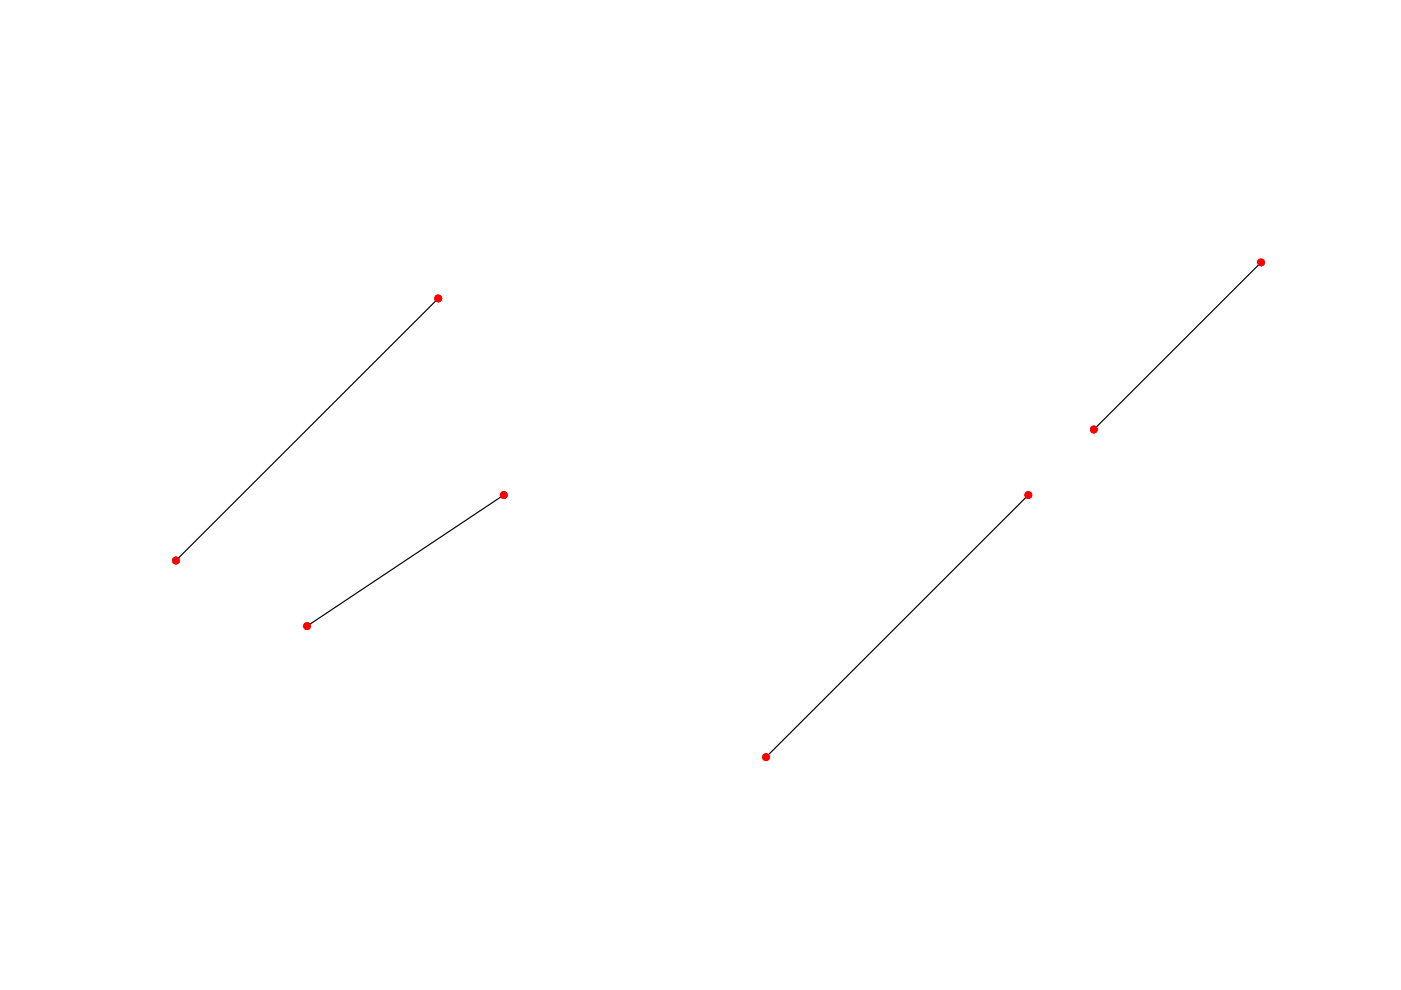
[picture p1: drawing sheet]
<svg xmlns="http://www.w3.org/2000/svg" width="297mm" height="210mm" viewBox="0 0 297 210" stroke-linecap="round" stroke-linejoin="round" font-family="sans-serif">
<path d="M267.4 55.6l-35.5 35.5M92.9 63.3l-55.6 55.5M106.8 105l-41.7 27.7M218 105l-55.6 55.5" fill="none" stroke="#000" stroke-width=".25"/>
<g fill="#f00">
<path d="M92.1 63.3a.83 .83 0 0 0 1.6 0 .83 .83 0 0 0-1.6 0zM64.3 132.7a.83 .83 0 0 0 1.6 0 .83 .83 0 0 0-1.6 0zM266.5 55.6a.85 .85 0 0 0 1.7 0 .85 .85 0 0 0-1.7 0zM106 105a.83 .83 0 0 0 1.6 0 .83 .83 0 0 0-1.6 0zM161.6 160.5a.85 .85 0 0 0 1.7 0 .85 .85 0 0 0-1.7 0zM217.2 105a.85 .85 0 0 0 1.7 0 .85 .85 0 0 0-1.7 0zM231.1 91.1a.85 .85 0 0 0 1.7 0 .85 .85 0 0 0-1.7 0zM36.5 118.8a.83 .83 0 0 0 1.6 0 .83 .83 0 0 0-1.6 0z" fill-rule="evenodd"/>
<path d="M106 105a.83 .83 0 0 0 1.6 0 .83 .83 0 0 0-1.6 0zM36.5 118.8a.83 .83 0 0 0 1.6 0 .83 .83 0 0 0-1.6 0zM161.6 160.5a.85 .85 0 0 0 1.7 0 .85 .85 0 0 0-1.7 0zM92.1 63.3a.83 .83 0 0 0 1.6 0 .83 .83 0 0 0-1.6 0zM217.2 105a.85 .85 0 0 0 1.7 0 .85 .85 0 0 0-1.7 0zM64.3 132.7a.83 .83 0 0 0 1.6 0 .83 .83 0 0 0-1.6 0zM231.1 91.1a.85 .85 0 0 0 1.7 0 .85 .85 0 0 0-1.7 0zM266.5 55.6a.85 .85 0 0 0 1.7 0 .85 .85 0 0 0-1.7 0z" fill-rule="evenodd"/>
</g>
</svg>
